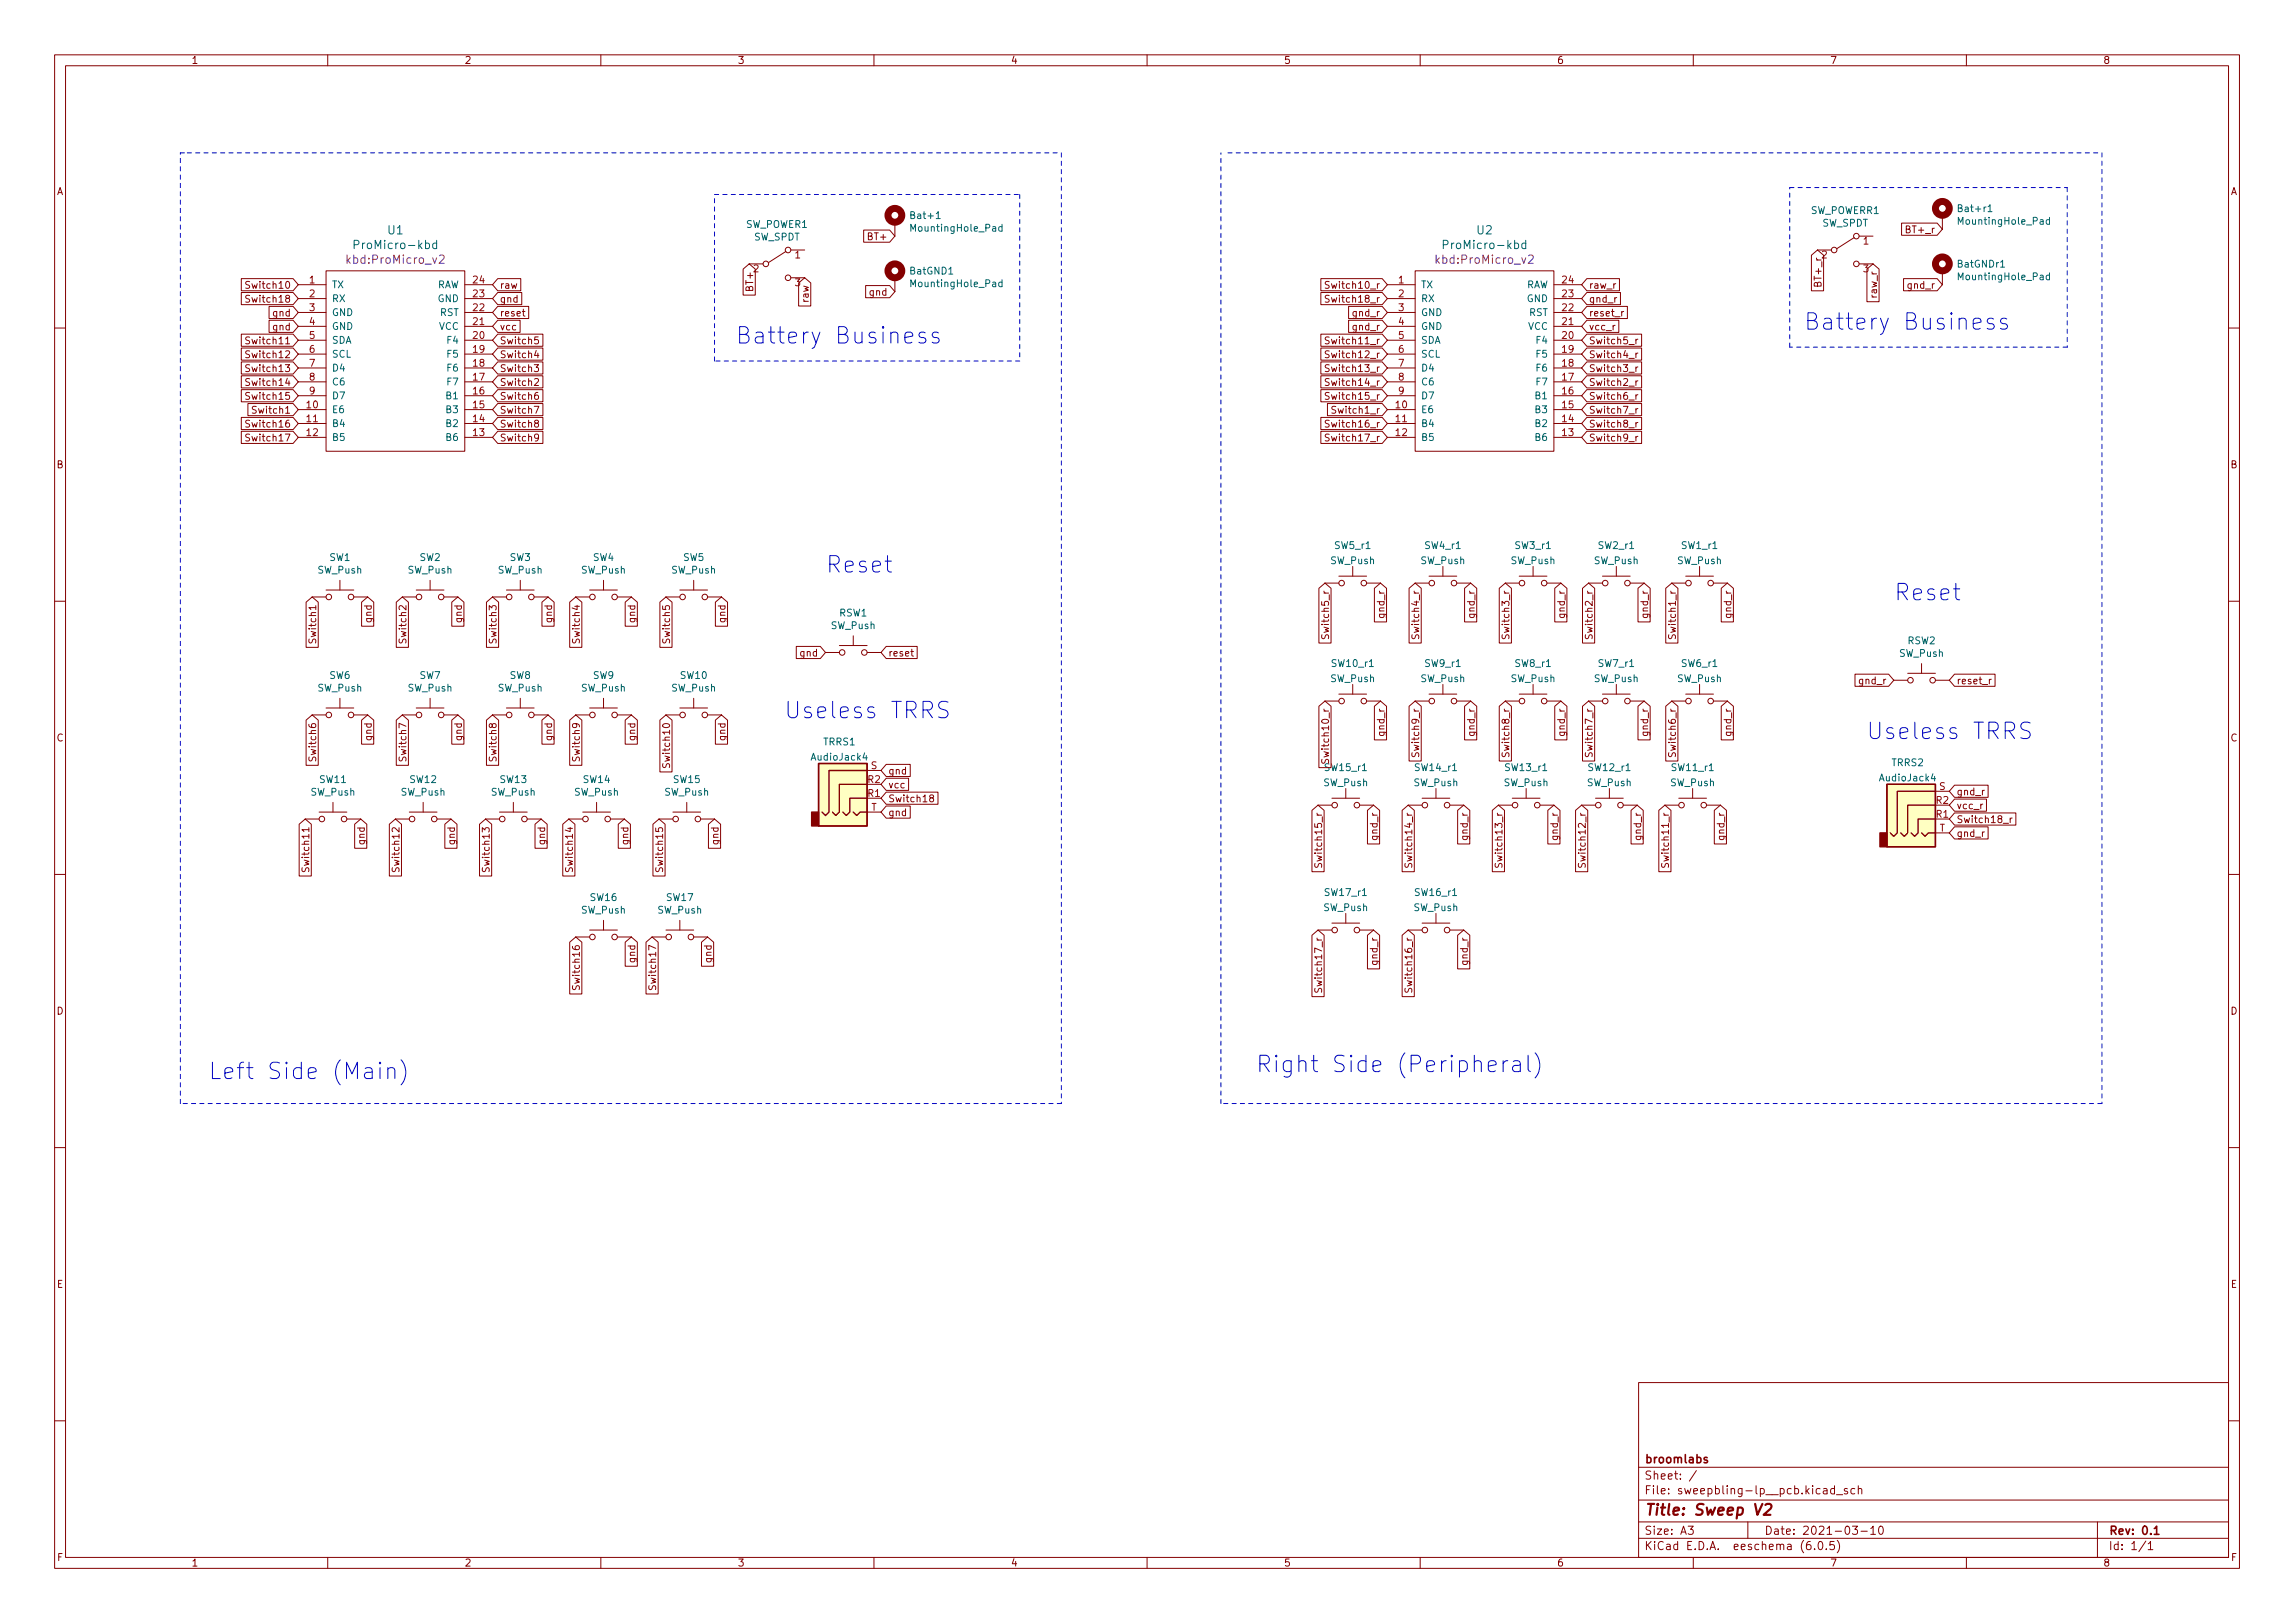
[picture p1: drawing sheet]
<svg xmlns="http://www.w3.org/2000/svg" width="420mm" height="297mm" viewBox="0 0 420 297" stroke-linecap="round" stroke-linejoin="round" font-family="sans-serif">
<defs><g id="words">
<g font-size="4.2" fill="#0000c2">
<text x="134.6" y="62.9">Battery Business</text>
<text x="330.2" y="60.4">Battery Business</text>
<text x="151.1" y="104.8">Reset</text>
<text x="346.7" y="109.9">Reset</text>
<text x="143.5" y="131.5">Useless TRRS</text>
<text x="341.6" y="135.3">Useless TRRS</text>
<text x="38.1" y="197.5">Left Side (Main)</text>
<text x="229.9" y="196.3">Right Side (Peripheral)</text>
</g>
<text font-size="2.8" fill="#840000" x="301" y="277.3">Title: Sweep V2</text>
<g font-size="2.1" fill="#006464">
<text x="65.6" y="45.6">ProMicro-kbd</text>
<text x="71" y="42.9">U1</text>
<text x="264.9" y="45.6">ProMicro-kbd</text>
<text x="270.4" y="42.9">U2</text>
</g>
<g font-size="2.1" fill="#840084">
<text x="63.8" y="48.3">kbd:ProMicro_v2</text>
<text x="263.2" y="48.3">kbd:ProMicro_v2</text>
</g>
<g font-size="2.1" fill="#840000">
<text x="301" y="267.8">broomlabs</text>
<text x="301" y="273.5">File: sweepbling-lp__pcb.kicad_sch</text>
<text x="301" y="270.8">Sheet: /</text>
<text x="301" y="280.9">Size: A3</text>
<text x="323" y="280.9">Date: 2021-03-10</text>
<text x="386" y="280.9">Rev: 0.1</text>
<text x="301" y="283.7">KiCad E.D.A. eeschema (6.0.5)</text>
<text x="386" y="283.7">Id: 1/1</text>
</g>
<g font-size="1.8" fill="#840000">
<text x="35" y="11.7">1</text>
<text x="85" y="11.7">2</text>
<text x="135" y="11.7">3</text>
<text x="185" y="11.7">4</text>
<text x="235" y="11.7">5</text>
<text x="285" y="11.7">6</text>
<text x="335" y="11.7">7</text>
<text x="385" y="11.7">8</text>
<text x="10.3" y="35.7">A</text>
<text x="408.3" y="35.7">A</text>
<text x="159.2" y="43.9">BT+</text>
<text x="349.3" y="42.7">BT+_r</text>
<text x="45.7" y="52.8">Switch10</text>
<text x="91.4" y="52.8">raw</text>
<text x="137.9" y="53" transform="rotate(-90 137.9 53)">BT+</text>
<text x="243.4" y="52.8">Switch10_r</text>
<text x="290.8" y="52.8">raw_r</text>
<text x="333.5" y="52.1" transform="rotate(-90 333.5 52.1)">BT+_r</text>
<text x="349.4" y="52.8">gnd_r</text>
<text x="45.7" y="55.4">Switch18</text>
<text x="50.1" y="57.9">gnd</text>
<text x="91.4" y="55.4">gnd</text>
<text x="91.4" y="57.9">reset</text>
<text x="148" y="55.2" transform="rotate(-90 148 55.2)">raw</text>
<text x="159.3" y="54.1">gnd</text>
<text x="243.4" y="55.4">Switch18_r</text>
<text x="247.8" y="57.9">gnd_r</text>
<text x="290.8" y="57.9">reset_r</text>
<text x="290.8" y="55.4">gnd_r</text>
<text x="343.6" y="54.3" transform="rotate(-90 343.6 54.3)">raw_r</text>
<text x="45.7" y="63">Switch11</text>
<text x="45.7" y="65.5">Switch12</text>
<text x="50.1" y="60.5">gnd</text>
<text x="91.4" y="60.5">vcc</text>
<text x="91.4" y="63">Switch5</text>
<text x="91.4" y="65.5">Switch4</text>
<text x="243.4" y="63">Switch11_r</text>
<text x="243.4" y="65.5">Switch12_r</text>
<text x="247.8" y="60.5">gnd_r</text>
<text x="290.8" y="60.5">vcc_r</text>
<text x="290.8" y="63">Switch5_r</text>
<text x="290.8" y="65.5">Switch4_r</text>
<text x="45.7" y="68.1">Switch13</text>
<text x="45.7" y="70.6">Switch14</text>
<text x="91.4" y="70.6">Switch2</text>
<text x="91.4" y="68.1">Switch3</text>
<text x="243.4" y="70.6">Switch14_r</text>
<text x="243.4" y="68.1">Switch13_r</text>
<text x="290.8" y="68.1">Switch3_r</text>
<text x="290.8" y="70.6">Switch2_r</text>
<text x="45.7" y="73.2">Switch15</text>
<text x="46.7" y="75.7">Switch1</text>
<text x="91.4" y="73.2">Switch6</text>
<text x="91.4" y="75.7">Switch7</text>
<text x="243.4" y="73.2">Switch15_r</text>
<text x="244.4" y="75.7">Switch1_r</text>
<text x="290.8" y="75.7">Switch7_r</text>
<text x="290.8" y="73.2">Switch6_r</text>
<text x="45.7" y="78.2">Switch16</text>
<text x="45.7" y="80.8">Switch17</text>
<text x="91.4" y="78.2">Switch8</text>
<text x="91.4" y="80.8">Switch9</text>
<text x="243.4" y="80.8">Switch17_r</text>
<text x="243.4" y="78.2">Switch16_r</text>
<text x="290.8" y="80.8">Switch9_r</text>
<text x="290.8" y="78.2">Switch8_r</text>
<text x="10.3" y="85.7">B</text>
<text x="408.3" y="85.7">B</text>
<text x="68" y="113.8" transform="rotate(-90 68 113.8)">gnd</text>
<text x="84.5" y="113.8" transform="rotate(-90 84.5 113.8)">gnd</text>
<text x="101.1" y="113.8" transform="rotate(-90 101.1 113.8)">gnd</text>
<text x="116.3" y="113.8" transform="rotate(-90 116.3 113.8)">gnd</text>
<text x="132.8" y="113.8" transform="rotate(-90 132.8 113.8)">gnd</text>
<text x="253.5" y="112.9" transform="rotate(-90 253.5 112.9)">gnd_r</text>
<text x="270" y="112.9" transform="rotate(-90 270 112.9)">gnd_r</text>
<text x="286.5" y="112.9" transform="rotate(-90 286.5 112.9)">gnd_r</text>
<text x="301.7" y="112.9" transform="rotate(-90 301.7 112.9)">gnd_r</text>
<text x="317" y="112.9" transform="rotate(-90 317 112.9)">gnd_r</text>
<text x="57.9" y="117.2" transform="rotate(-90 57.9 117.2)">Switch1</text>
<text x="74.4" y="117.2" transform="rotate(-90 74.4 117.2)">Switch2</text>
<text x="90.9" y="117.2" transform="rotate(-90 90.9 117.2)">Switch3</text>
<text x="106.1" y="117.2" transform="rotate(-90 106.1 117.2)">Switch4</text>
<text x="122.6" y="117.2" transform="rotate(-90 122.6 117.2)">Switch5</text>
<text x="243.3" y="116.3" transform="rotate(-90 243.3 116.3)">Switch5_r</text>
<text x="259.8" y="116.3" transform="rotate(-90 259.8 116.3)">Switch4_r</text>
<text x="276.3" y="116.3" transform="rotate(-90 276.3 116.3)">Switch3_r</text>
<text x="291.6" y="116.3" transform="rotate(-90 291.6 116.3)">Switch2_r</text>
<text x="306.8" y="116.3" transform="rotate(-90 306.8 116.3)">Switch1_r</text>
<text x="146.6" y="120.1">gnd</text>
<text x="162.6" y="120.1">reset</text>
<text x="340.5" y="125.2">gnd_r</text>
<text x="358.1" y="125.2">reset_r</text>
<text x="10.3" y="135.7">C</text>
<text x="68" y="135.4" transform="rotate(-90 68 135.4)">gnd</text>
<text x="84.5" y="135.4" transform="rotate(-90 84.5 135.4)">gnd</text>
<text x="101.1" y="135.4" transform="rotate(-90 101.1 135.4)">gnd</text>
<text x="116.3" y="135.4" transform="rotate(-90 116.3 135.4)">gnd</text>
<text x="132.8" y="135.4" transform="rotate(-90 132.8 135.4)">gnd</text>
<text x="253.5" y="134.5" transform="rotate(-90 253.5 134.5)">gnd_r</text>
<text x="259.8" y="137.9" transform="rotate(-90 259.8 137.9)">Switch9_r</text>
<text x="270" y="134.5" transform="rotate(-90 270 134.5)">gnd_r</text>
<text x="276.3" y="137.9" transform="rotate(-90 276.3 137.9)">Switch8_r</text>
<text x="286.5" y="134.5" transform="rotate(-90 286.5 134.5)">gnd_r</text>
<text x="291.6" y="137.9" transform="rotate(-90 291.6 137.9)">Switch7_r</text>
<text x="301.7" y="134.5" transform="rotate(-90 301.7 134.5)">gnd_r</text>
<text x="306.8" y="137.9" transform="rotate(-90 306.8 137.9)">Switch6_r</text>
<text x="317" y="134.5" transform="rotate(-90 317 134.5)">gnd_r</text>
<text x="408.3" y="135.7">C</text>
<text x="57.9" y="138.8" transform="rotate(-90 57.9 138.8)">Switch6</text>
<text x="74.4" y="138.8" transform="rotate(-90 74.4 138.8)">Switch7</text>
<text x="90.9" y="138.8" transform="rotate(-90 90.9 138.8)">Switch8</text>
<text x="106.1" y="138.8" transform="rotate(-90 106.1 138.8)">Switch9</text>
<text x="122.6" y="139.8" transform="rotate(-90 122.6 139.8)">Switch10</text>
<text x="162.6" y="141.7">gnd</text>
<text x="243.3" y="138.9" transform="rotate(-90 243.3 138.9)">Switch10_r</text>
<text x="162.6" y="144.3">vcc</text>
<text x="162.6" y="146.8">Switch18</text>
<text x="162.6" y="149.4">gnd</text>
<text x="358.1" y="148.1">vcc_r</text>
<text x="358.1" y="145.5">gnd_r</text>
<text x="66.8" y="154.4" transform="rotate(-90 66.8 154.4)">gnd</text>
<text x="83.3" y="154.4" transform="rotate(-90 83.3 154.4)">gnd</text>
<text x="99.8" y="154.4" transform="rotate(-90 99.8 154.4)">gnd</text>
<text x="115" y="154.4" transform="rotate(-90 115 154.4)">gnd</text>
<text x="131.5" y="154.4" transform="rotate(-90 131.5 154.4)">gnd</text>
<text x="252.2" y="153.5" transform="rotate(-90 252.2 153.5)">gnd_r</text>
<text x="268.7" y="153.5" transform="rotate(-90 268.7 153.5)">gnd_r</text>
<text x="285.2" y="153.5" transform="rotate(-90 285.2 153.5)">gnd_r</text>
<text x="300.4" y="153.5" transform="rotate(-90 300.4 153.5)">gnd_r</text>
<text x="315.7" y="153.5" transform="rotate(-90 315.7 153.5)">gnd_r</text>
<text x="358.1" y="150.6">Switch18_r</text>
<text x="358.1" y="153.2">gnd_r</text>
<text x="56.6" y="158.8" transform="rotate(-90 56.6 158.8)">Switch11</text>
<text x="73.1" y="158.8" transform="rotate(-90 73.1 158.8)">Switch12</text>
<text x="89.6" y="158.8" transform="rotate(-90 89.6 158.8)">Switch13</text>
<text x="104.9" y="158.8" transform="rotate(-90 104.9 158.8)">Switch14</text>
<text x="121.4" y="158.8" transform="rotate(-90 121.4 158.8)">Switch15</text>
<text x="242" y="158" transform="rotate(-90 242 158)">Switch15_r</text>
<text x="258.5" y="158" transform="rotate(-90 258.5 158)">Switch14_r</text>
<text x="275" y="158" transform="rotate(-90 275 158)">Switch13_r</text>
<text x="290.3" y="158" transform="rotate(-90 290.3 158)">Switch12_r</text>
<text x="305.5" y="158" transform="rotate(-90 305.5 158)">Switch11_r</text>
<text x="116.3" y="176" transform="rotate(-90 116.3 176)">gnd</text>
<text x="130.3" y="176" transform="rotate(-90 130.3 176)">gnd</text>
<text x="252.2" y="176.4" transform="rotate(-90 252.2 176.4)">gnd_r</text>
<text x="268.7" y="176.4" transform="rotate(-90 268.7 176.4)">gnd_r</text>
<text x="10.3" y="185.7">D</text>
<text x="106.1" y="180.4" transform="rotate(-90 106.1 180.4)">Switch16</text>
<text x="120.1" y="180.4" transform="rotate(-90 120.1 180.4)">Switch17</text>
<text x="242" y="180.8" transform="rotate(-90 242 180.8)">Switch17_r</text>
<text x="258.5" y="180.8" transform="rotate(-90 258.5 180.8)">Switch16_r</text>
<text x="408.3" y="185.7">D</text>
<text x="10.4" y="235.7">E</text>
<text x="408.4" y="235.7">E</text>
<text x="10.4" y="285.7">F</text>
<text x="35" y="286.7">1</text>
<text x="85" y="286.7">2</text>
<text x="135" y="286.7">3</text>
<text x="185" y="286.7">4</text>
<text x="235" y="286.7">5</text>
<text x="285" y="286.7">6</text>
<text x="335" y="286.7">7</text>
<text x="385" y="286.7">8</text>
<text x="408.4" y="285.7">F</text>
</g>
<g font-size="1.8" fill="#006464">
<text x="136.5" y="41.7">SW_POWER1</text>
<text x="167" y="40.1">Bat+1</text>
<text x="331.4" y="39.2">SW_POWERR1</text>
<text x="333.5" y="41.5">SW_SPDT</text>
<text x="358.8" y="38.8">Bat+r1</text>
<text x="358.9" y="41.1">MountingHole_Pad</text>
<text x="138" y="44">SW_SPDT</text>
<text x="167.1" y="42.4">MountingHole_Pad</text>
<text x="60.7" y="52.7">TX</text>
<text x="79.8" y="52.7">RAW</text>
<text x="166.7" y="50.2">BatGND1</text>
<text x="167.1" y="52.5">MountingHole_Pad</text>
<text x="260.1" y="52.7">TX</text>
<text x="279.2" y="52.7">RAW</text>
<text x="358.5" y="49">BatGNDr1</text>
<text x="358.9" y="51.3">MountingHole_Pad</text>
<text x="60.7" y="55.3">RX</text>
<text x="60.7" y="57.8">GND</text>
<text x="80.1" y="55.3">GND</text>
<text x="80.5" y="57.8">RST</text>
<text x="260.1" y="55.3">RX</text>
<text x="260.1" y="57.8">GND</text>
<text x="279.5" y="55.3">GND</text>
<text x="279.9" y="57.8">RST</text>
<text x="60.7" y="60.4">GND</text>
<text x="60.7" y="62.9">SDA</text>
<text x="60.7" y="65.4">SCL</text>
<text x="80.3" y="60.4">VCC</text>
<text x="82" y="65.4">F5</text>
<text x="82" y="62.9">F4</text>
<text x="260.1" y="60.4">GND</text>
<text x="260.1" y="62.9">SDA</text>
<text x="260.1" y="65.4">SCL</text>
<text x="279.7" y="60.4">VCC</text>
<text x="281.4" y="65.4">F5</text>
<text x="281.4" y="62.9">F4</text>
<text x="60.7" y="68">D4</text>
<text x="60.7" y="70.5">C6</text>
<text x="82" y="70.5">F7</text>
<text x="82" y="68">F6</text>
<text x="260.1" y="68">D4</text>
<text x="260.1" y="70.5">C6</text>
<text x="281.4" y="70.5">F7</text>
<text x="281.4" y="68">F6</text>
<text x="60.7" y="75.6">E6</text>
<text x="60.7" y="73.1">D7</text>
<text x="81.8" y="75.6">B3</text>
<text x="81.8" y="73.1">B1</text>
<text x="260.1" y="75.6">E6</text>
<text x="260.1" y="73.1">D7</text>
<text x="281.2" y="75.6">B3</text>
<text x="281.2" y="73.1">B1</text>
<text x="60.7" y="78.1">B4</text>
<text x="60.7" y="80.7">B5</text>
<text x="81.8" y="80.7">B6</text>
<text x="81.8" y="78.1">B2</text>
<text x="260.1" y="78.1">B4</text>
<text x="260.1" y="80.7">B5</text>
<text x="281.2" y="80.7">B6</text>
<text x="281.2" y="78.1">B2</text>
<text x="244.4" y="100.5">SW5_r1</text>
<text x="260.9" y="100.5">SW4_r1</text>
<text x="277.4" y="100.5">SW3_r1</text>
<text x="292.7" y="100.5">SW2_r1</text>
<text x="307.9" y="100.5">SW1_r1</text>
<text x="58.2" y="105">SW_Push</text>
<text x="60.3" y="102.7">SW1</text>
<text x="74.7" y="105">SW_Push</text>
<text x="76.8" y="102.7">SW2</text>
<text x="91.2" y="105">SW_Push</text>
<text x="93.3" y="102.7">SW3</text>
<text x="106.4" y="105">SW_Push</text>
<text x="108.6" y="102.7">SW4</text>
<text x="122.9" y="105">SW_Push</text>
<text x="125.1" y="102.7">SW5</text>
<text x="243.6" y="103.2">SW_Push</text>
<text x="260.1" y="103.2">SW_Push</text>
<text x="276.6" y="103.2">SW_Push</text>
<text x="291.8" y="103.2">SW_Push</text>
<text x="307.1" y="103.2">SW_Push</text>
<text x="153.7" y="112.8">RSW1</text>
<text x="152.1" y="115.1">SW_Push</text>
<text x="349.2" y="117.9">RSW2</text>
<text x="60.3" y="124.2">SW6</text>
<text x="76.8" y="124.2">SW7</text>
<text x="93.3" y="124.2">SW8</text>
<text x="108.6" y="124.2">SW9</text>
<text x="124.6" y="124.2">SW10</text>
<text x="243.6" y="124.8">SW_Push</text>
<text x="243.9" y="122.1">SW10_r1</text>
<text x="260.1" y="124.8">SW_Push</text>
<text x="260.9" y="122.1">SW9_r1</text>
<text x="276.6" y="124.8">SW_Push</text>
<text x="277.4" y="122.1">SW8_r1</text>
<text x="291.8" y="124.8">SW_Push</text>
<text x="292.7" y="122.1">SW7_r1</text>
<text x="307.1" y="124.8">SW_Push</text>
<text x="307.9" y="122.1">SW6_r1</text>
<text x="347.7" y="120.2">SW_Push</text>
<text x="58.2" y="126.6">SW_Push</text>
<text x="74.7" y="126.6">SW_Push</text>
<text x="91.2" y="126.6">SW_Push</text>
<text x="106.4" y="126.6">SW_Push</text>
<text x="122.9" y="126.6">SW_Push</text>
<text x="150.8" y="136.4">TRRS1</text>
<text x="58.6" y="143.3">SW11</text>
<text x="75.1" y="143.3">SW12</text>
<text x="91.6" y="143.3">SW13</text>
<text x="106.8" y="143.3">SW14</text>
<text x="123.3" y="143.3">SW15</text>
<text x="148.7" y="139.2">AudioJack4</text>
<text x="242.3" y="143.9">SW_Push</text>
<text x="242.6" y="141.1">SW15_r1</text>
<text x="258.8" y="143.9">SW_Push</text>
<text x="259.2" y="141.1">SW14_r1</text>
<text x="275.3" y="143.9">SW_Push</text>
<text x="275.7" y="141.1">SW13_r1</text>
<text x="290.6" y="143.9">SW_Push</text>
<text x="290.9" y="141.1">SW12_r1</text>
<text x="305.8" y="143.9">SW_Push</text>
<text x="306.1" y="141.1">SW11_r1</text>
<text x="344.3" y="143">AudioJack4</text>
<text x="346.4" y="140.2">TRRS2</text>
<text x="56.9" y="145.6">SW_Push</text>
<text x="73.4" y="145.6">SW_Push</text>
<text x="89.9" y="145.6">SW_Push</text>
<text x="105.1" y="145.6">SW_Push</text>
<text x="121.7" y="145.6">SW_Push</text>
<text x="106.4" y="167.2">SW_Push</text>
<text x="108.1" y="164.9">SW16</text>
<text x="120.4" y="167.2">SW_Push</text>
<text x="122.1" y="164.9">SW17</text>
<text x="242.3" y="166.7">SW_Push</text>
<text x="242.6" y="164">SW17_r1</text>
<text x="258.8" y="166.7">SW_Push</text>
<text x="259.2" y="164">SW16_r1</text>
</g>
<g font-size="1.8" fill="#a90000">
<text x="145.6" y="47.3">1</text>
<text x="333.5" y="47.3">2</text>
<text x="341.1" y="44.7">1</text>
<text x="56.7" y="51.9">1</text>
<text x="86.6" y="51.9">24</text>
<text x="137.9" y="49.8">2</text>
<text x="145.6" y="52.4">3</text>
<text x="256" y="51.9">1</text>
<text x="286" y="51.9">24</text>
<text x="341.1" y="49.8">3</text>
<text x="56.7" y="54.4">2</text>
<text x="56.7" y="56.9">3</text>
<text x="56.7" y="59.5">4</text>
<text x="86.6" y="59.5">21</text>
<text x="86.6" y="56.9">22</text>
<text x="86.6" y="54.4">23</text>
<text x="256" y="54.4">2</text>
<text x="256" y="56.9">3</text>
<text x="256" y="59.5">4</text>
<text x="286" y="59.5">21</text>
<text x="286" y="56.9">22</text>
<text x="286" y="54.4">23</text>
<text x="56.7" y="62">5</text>
<text x="56.7" y="64.6">6</text>
<text x="86.6" y="64.6">19</text>
<text x="86.6" y="62">20</text>
<text x="256" y="62">5</text>
<text x="256" y="64.6">6</text>
<text x="286" y="64.6">19</text>
<text x="286" y="62">20</text>
<text x="56.7" y="67.1">7</text>
<text x="56.7" y="69.6">8</text>
<text x="86.6" y="69.6">17</text>
<text x="86.6" y="67.1">18</text>
<text x="256" y="67.1">7</text>
<text x="256" y="69.6">8</text>
<text x="286" y="69.6">17</text>
<text x="286" y="67.1">18</text>
<text x="56.2" y="74.7">10</text>
<text x="56.2" y="77.3">11</text>
<text x="56.7" y="72.2">9</text>
<text x="86.6" y="77.3">14</text>
<text x="86.6" y="74.7">15</text>
<text x="86.6" y="72.2">16</text>
<text x="255.6" y="74.7">10</text>
<text x="255.6" y="77.3">11</text>
<text x="256" y="72.2">9</text>
<text x="286" y="77.3">14</text>
<text x="286" y="74.7">15</text>
<text x="286" y="72.2">16</text>
<text x="56.2" y="79.8">12</text>
<text x="86.6" y="79.8">13</text>
<text x="255.6" y="79.8">12</text>
<text x="286" y="79.8">13</text>
<text x="158.9" y="143.3">R2</text>
<text x="159.4" y="140.8">S</text>
<text x="158.9" y="145.8">R1</text>
<text x="159.5" y="148.4">T</text>
<text x="354.5" y="149.6">R1</text>
<text x="354.5" y="147.1">R2</text>
<text x="355" y="144.6">S</text>
<text x="355.1" y="152.2">T</text>
</g>
</g></defs>
<g fill="none" stroke="#840000" stroke-width=".18">
<path d="M10 10h400v277h-400zM12 12h396v273h-396zM60 10v2M110 10v2M160 10v2M210 10v2M260 10v2M310 10v2M360 10v2M355.6 39.4v2.5M44.2 53.5h9.5l.9 1.1-.9 1.2h-9.5zM44.2 51h9.5l.9 1.1-.9 1.1h-9.5z"/>
<path d="M45.7 54.1l-.5-.1-.2 .2v.3l.6 .3 .1 .3-.2 .2h-.5M45.7 51.6l-.5-.1-.2 .1v.4l.6 .2 .1 .3-.2 .3-.5-.1M49.3 58.6h4.4l.9 1.1-.9 1.1h-4.4zM49.3 56.1h4.4l.9 1.1-.9 1.1h-4.4zM54.6 52.1h5.1M54.6 54.6h5.1M54.6 59.7h5.1M54.6 57.2h5.1M59.7 49.6h25.4v33h-25.4zM85.1 52.1h5.1M85.1 54.6h5.1M85.1 59.7h5.1"/>
<path d="M85.1 57.2h5.1M91.1 58.6h4.1v2.2h-4.1l-.9-1.1zM91.1 53.5h4.4v2.3h-4.4l-.9-1.2zM91.1 56.1h5.7v2.2h-5.7l-.9-1.1zM91.1 51h4.2v2.2h-4.2l-.9-1.1zM95.6 57h.5M95.8 56.6v1.1l.3 .2M136 49.2l1.2-.9 1.1 .9v4.8h-2.3zM137.2 48.3h2.5M143.9 46l-3.2 2M144.8 45.8h2.5M144.8 50.8h2.5"/>
<path d="M146.2 51.8l1.1-1 1.1 1v4.2h-2.2zM158.1 42.1h4.8l.9 1.1-.9 1.1h-4.8zM158.5 52.3h4.4l.9 1.1-.9 1.1h-4.4zM163.8 40.7v2.5M163.8 50.8v2.6M241.8 53.5h11.2l1 1.1-1 1.2h-11.2zM241.8 51h11.2l1 1.1-1 1.1h-11.2zM243.3 54.1l-.4-.1-.2 .2v.3l.5 .3 .1 .3-.2 .2h-.5M243.3 51.6l-.4-.1-.2 .1v.4l.5 .2 .1 .3-.2 .3-.5-.1M246.9 56.1h6.1l1 1.1-1 1.1h-6.1zM246.9 58.6h6.1l1 1.1-1 1.1h-6.1zM254 52.1h5.1"/>
<path d="M254 54.6h5.1M254 59.7h5.1M254 57.2h5.1M259.1 49.6h25.4v33h-25.4zM284.5 52.1h5.1M284.5 54.6h5.1M284.5 59.7h5.1M284.5 57.2h5.1M290.5 58.6h5.9v2.2h-5.9l-.9-1.1zM290.5 51h6v2.2h-6l-.9-1.1zM290.5 56.1h7.4v2.2h-7.4l-.9-1.1zM290.5 53.5h6.2v2.3h-6.2l-.9-1.2z"/>
<path d="M295.7 59.5l-.4 .3M296 54.5l-.4 .2M297.3 57l-.4 .2M331.6 46.7l1.1-.9 1.2 .9v6.5h-2.3zM332.7 45.8h2.6M339.5 43.5l-3.2 2M340.4 48.3h2.5M340.4 43.2h2.5M341.8 49.2l1.1-.9 1.1 .9v6h-2.2zM348.1 40.8h6.5l1 1.1-1 1.2h-6.5zM348.5 51h6.1l1 1.1-1 1.1h-6.1zM355.6 49.6v2.5"/>
<path d="M10 60h2M44.2 61.2h9.5l.9 1.1-.9 1.1h-9.5zM44.2 63.7h9.5l.9 1.1-.9 1.1h-9.5zM44.2 66.2h9.5l.9 1.1-.9 1.2h-9.5zM44.2 68.8h9.5l.9 1.1-.9 1.1h-9.5zM44.2 71.3h9.5l.9 1.1-.9 1.1h-9.5zM44.2 76.4h9.5l.9 1.1-.9 1.1h-9.5zM44.2 78.9h9.5l.9 1.1-.9 1.2h-9.5zM45.4 73.9h8.3l.9 1.1-.9 1.1h-8.3zM45.7 61.7h-.5l-.2 .1v.3l.6 .3 .1 .3-.2 .2h-.5M45.7 64.3l-.5-.1-.2 .1v.4l.6 .2 .1 .3-.2 .3-.5-.1M45.7 66.8l-.5-.1-.2 .2v.3l.6 .3 .1 .3-.2 .2h-.5"/>
<path d="M45.7 69.3h-.5l-.2 .1v.4l.6 .2 .1 .3-.2 .3-.5-.1M45.7 71.9l-.5-.1-.2 .1v.4l.6 .2 .1 .4-.2 .2-.5-.1M45.7 77l-.5-.1-.2 .1v.4l.6 .2 .1 .3-.2 .3-.5-.1M45.7 79.5l-.5-.1-.2 .2v.3l.6 .3 .1 .3-.2 .2h-.5M54.6 75h5.1M54.6 77.5h5.1M54.6 72.4h5.1M54.6 69.9h5.1M54.6 67.3h5.1M54.6 64.8h5.1M54.6 62.3h5.1M85.1 75h5.1"/>
<path d="M85.1 77.5h5.1M85.1 72.4h5.1M85.1 69.9h5.1M85.1 67.3h5.1M85.1 64.8h5.1M85.1 62.3h5.1M91.1 61.2h8.3v2.2h-8.3l-.9-1.1zM91.1 76.4h8.3v2.2h-8.3l-.9-1.1zM91.1 78.9h8.3v2.3h-8.3l-.9-1.2zM91.1 63.7h8.3v2.2h-8.3l-.9-1.1zM91.1 71.3h8.3v2.2h-8.3l-.9-1.1zM91.1 68.8h8.3v2.2h-8.3l-.9-1.1z"/>
<path d="M91.1 66.2h8.3v2.3h-8.3l-.9-1.2zM91.1 73.9h8.3v2.2h-8.3l-.9-1.1zM97.8 66.7h.8l-.4 .5 .3 .1v.6l-.1 .1-.6-.1M97.8 74.4h.9l-.6 1.2M97.9 69.4l.5-.1 .2 .3-.8 1h.8M98.1 77.4l-.2-.2v-.2l.2-.1 .4 .1v.3l-.5 .2-.1 .2v.2l.2 .3h.3l.2-.3-.1-.3-.1-.2M98.2 64.1l-.3 .9h.8M98.5 71.8l-.4 .1a.86 .86 0 0 0 0 1.2l.4-.1 .1-.5-.2-.2h-.3l-.2 .2M98.5 64.6v.9M98.5 61.7h-.6v.6l.1-.2 .5 .1 .1 .2-.1 .4-.1 .1-.5-.1M98.6 80l-.2 .2h-.3l-.2-.2v-.3l.2-.3 .4 .1 .1 .2a.84 .84 0 0 1-.4 1h-.2M241.8 61.2h11.2l1 1.1-1 1.1h-11.2z"/>
<path d="M241.8 71.3h11.2l1 1.1-1 1.1h-11.2zM241.8 68.8h11.2l1 1.1-1 1.1h-11.2zM241.8 66.2h11.2l1 1.1-1 1.2h-11.2zM241.8 78.9h11.2l1 1.1-1 1.2h-11.2zM241.8 76.4h11.2l1 1.1-1 1.1h-11.2zM241.8 63.7h11.2l1 1.1-1 1.1h-11.2zM243 73.9h10l1 1.1-1 1.1h-10zM243.3 61.7h-.4l-.2 .1v.3l.5 .3 .1 .3-.2 .2h-.5M243.3 71.9l-.4-.1-.2 .1v.4l.5 .2 .1 .4-.2 .2-.5-.1M243.3 69.3h-.4l-.2 .1v.4l.5 .2 .1 .3-.2 .3-.5-.1M243.3 66.8l-.4-.1-.2 .2v.3l.5 .3 .1 .3-.2 .2h-.5M243.3 79.5l-.4-.1-.2 .2v.3l.5 .3 .1 .3-.2 .2h-.5"/>
<path d="M243.3 77l-.4-.1-.2 .1v.4l.5 .2 .1 .3-.2 .3-.5-.1M243.3 64.3l-.4-.1-.2 .1v.4l.5 .2 .1 .3-.2 .3-.5-.1M244.5 74.4h-.4l-.3 .2 .1 .3 .6 .2v.4l-.2 .1h-.5M254 75h5.1M254 77.5h5.1M254 72.4h5.1M254 69.9h5.1M254 67.3h5.1M254 64.8h5.1M254 62.3h5.1M284.5 75h5.1M284.5 77.5h5.1"/>
<path d="M284.5 72.4h5.1M284.5 69.9h5.1M284.5 67.3h5.1M284.5 64.8h5.1M284.5 62.3h5.1M290.5 78.9h10v2.3h-10l-.9-1.2zM290.5 61.2h10v2.2h-10l-.9-1.1zM290.5 73.9h10v2.2h-10l-.9-1.1zM290.5 63.7h10v2.2h-10l-.9-1.1zM290.5 66.2h10v2.3h-10l-.9-1.2zM290.5 71.3h10v2.2h-10l-.9-1.1zM290.5 68.8h10v2.2h-10l-.9-1.1z"/>
<path d="M290.5 76.4h10v2.2h-10l-.9-1.1zM299.5 62.1v.8M299.5 64.6v.9M299.5 67.2v.8M299.5 69.7v.9M299.5 72.2v.9M299.5 74.8v.8M299.5 77.3v.9M299.5 79.9v.8M299.9 79.9l-.4 .2M299.9 62.1l-.4 .2M299.9 74.8l-.4 .2"/>
<path d="M299.9 64.6l-.4 .3M299.9 67.2l-.4 .2M299.9 72.2l-.4 .3M299.9 69.7l-.4 .2M299.9 77.3l-.4 .3M408 60h2M54.6 80h5.1M85.1 80h5.1M254 80h5.1M284.5 80h5.1M10 110h2M56 110.2l1.1-.9 1.2 .9v8.3h-2.3z"/>
<path d="M57.1 109.3h2.6M59.7 108h5.1M62.2 106.2v1.8M64.8 109.3h2.5M66.2 110.2l1.1-.9 1.1 .9v4.4h-2.2zM72.5 110.2l1.2-.9 1.1 .9v8.3h-2.3zM73.7 109.3h2.5M76.2 108h5.1M78.7 106.2v1.8M81.3 109.3h2.5M82.7 110.2l1.1-.9 1.1 .9v4.4h-2.2zM89.1 110.2l1.1-.9 1.1 .9v8.3h-2.2z"/>
<path d="M90.2 109.3h2.5M92.7 108h5.1M95.2 106.2v1.8M97.8 109.3h2.5M99.2 110.2l1.1-.9 1.1 .9v4.4h-2.2zM104.3 110.2l1.1-.9 1.1 .9v8.3h-2.2zM105.4 109.3h2.5M107.9 108h5.1M110.5 106.2v1.8M113 109.3h2.6M114.5 110.2l1.1-.9 1.1 .9v4.4h-2.2zM120.8 110.2l1.1-.9 1.1 .9v8.3h-2.2z"/>
<path d="M121.9 109.3h2.6M124.5 108h5M127 106.2v1.8M129.5 109.3h2.6M131 110.2l1.1-.9 1.1 .9v4.4h-2.2zM145.8 118.3h4.4l.9 1.1-.9 1.1h-4.4zM151.1 119.4h2.6M153.7 118.1h5M156.2 116.4v1.7M158.7 119.4h2.6M162.2 118.3h5.7v2.2h-5.7l-.9-1.1zM166.7 119.2h.5"/>
<path d="M166.9 118.8v1.1l.3 .2M241.5 107.7l1.1-1 1.1 1v10h-2.2zM242 116.2v.5l.2 .2 .3-.1 .3-.6h.3l.1 .2v.5M242.6 106.7h2.5M245.1 105.4h5.1M247.6 103.7v1.7M250.2 106.7h2.5M251.6 107.7l1.1-1 1.1 1v6.1h-2.2zM258 107.7l1.1-1 1.1 1v10h-2.2zM258.5 116.2v.5l.2 .2 .3-.1 .3-.6h.3l.1 .2v.5M259.1 106.7h2.5M261.6 105.4h5.1"/>
<path d="M264.2 103.7v1.7M266.7 106.7h2.5M268.1 107.7l1.1-1 1.2 1v6.1h-2.3zM274.5 107.7l1.1-1 1.1 1v10h-2.2zM275 116.2v.5l.2 .2 .3-.1 .3-.6h.3l.2 .2-.1 .5M275.6 106.7h2.5M278.1 105.4h5.1M280.7 103.7v1.7M283.2 106.7h2.5M284.6 107.7l1.1-1 1.2 1v6.1h-2.3zM289.7 107.7l1.1-1 1.1 1v10h-2.2zM290.3 116.2l-.1 .5 .3 .2 .3-.1 .2-.6h.4l.1 .2-.1 .5"/>
<path d="M290.8 106.7h2.6M293.4 105.4h5M295.9 103.7v1.7M298.4 106.7h2.6M299.9 107.7l1.1-1 1.1 1v6.1h-2.2zM305 107.7l1.1-1 1.1 1v10h-2.2zM305.5 116.2v.5l.2 .2 .3-.1 .3-.6h.3l.1 .2v.5M306.1 106.7h2.5M308.6 105.4h5.1M311.1 103.7v1.7M313.7 106.7h2.5M315.1 107.7l1.1-1 1.1 1v6.1h-2.2z"/>
<path d="M408 110h2M56 131.8l1.1-1 1.2 1v8.3h-2.3zM57.1 130.8h2.6M59.7 129.6h5.1M62.2 127.8v1.8M64.8 130.8h2.5M66.2 131.8l1.1-1 1.1 1v4.4h-2.2zM72.5 131.8l1.2-1 1.1 1v8.3h-2.3zM73.7 130.8h2.5M76.2 129.6h5.1M78.7 127.8v1.8M81.3 130.8h2.5"/>
<path d="M82.7 131.8l1.1-1 1.1 1v4.4h-2.2zM89.1 131.8l1.1-1 1.1 1v8.3h-2.2zM90.2 130.8h2.5M92.7 129.6h5.1M95.2 127.8v1.8M97.8 130.8h2.5M99.2 131.8l1.1-1 1.1 1v4.4h-2.2zM104.3 131.8l1.1-1 1.1 1v8.3h-2.2zM105.4 130.8h2.5M107.9 129.6h5.1M110.5 127.8v1.8M113 130.8h2.6"/>
<path d="M114.5 131.8l1.1-1 1.1 1v4.4h-2.2zM120.8 131.8l1.1-1 1.1 1v9.5h-2.2zM121.4 139.8l-.1 .4 .1 .2h.4l.2-.5 .3-.1 .3 .2-.1 .5M121.9 130.8h2.6M124.5 129.6h5M127 127.8v1.8M129.5 130.8h2.6M131 131.8l1.1-1 1.1 1v4.4h-2.2zM162.2 139.9h4.4v2.2h-4.4l-.9-1.1zM241.5 129.3l1.1-1 1.1 1v11.2h-2.2zM242 139v.4l.2 .3 .3-.1 .3-.6h.3l.1 .2v.5M242.6 128.3h2.5"/>
<path d="M245.1 127h5.1M247.6 125.3v1.7M250.2 128.3h2.5M251.6 129.3l1.1-1 1.1 1v6.1h-2.2zM258 129.3l1.1-1 1.1 1v10h-2.2zM258.5 137.8v.4l.1 .2h.4l.2-.5 .3-.1 .2 .2v.5M259.1 128.3h2.5M261.6 127h5.1M264.2 125.3v1.7M266.7 128.3h2.5M268.1 129.3l1.1-1 1.2 1v6.1h-2.3zM274.5 129.3l1.1-1 1.1 1v10h-2.2z"/>
<path d="M275 137.8v.4l.1 .2h.4l.2-.5 .3-.1 .3 .2-.1 .5M275.6 128.3h2.5M278.1 127h5.1M280.7 125.3v1.7M283.2 128.3h2.5M284.6 129.3l1.1-1 1.2 1v6.1h-2.3zM289.7 129.3l1.1-1 1.1 1v10h-2.2zM290.3 137.8l-.1 .4 .1 .2h.4l.3-.5 .3-.1 .2 .2-.1 .5M290.8 128.3h2.6M293.4 127h5M295.9 125.3v1.7M298.4 128.3h2.6"/>
<path d="M299.9 129.3l1.1-1 1.1 1v6.1h-2.2zM305 129.3l1.1-1 1.1 1v10h-2.2zM305.5 137.8v.4l.1 .2h.3l.3-.5 .3-.1 .2 .2v.5M306.1 128.3h2.5M308.6 127h5.1M311.1 125.3v1.7M313.7 128.3h2.5M315.1 129.3l1.1-1 1.1 1v6.1h-2.2zM339.6 123.4h6.2l.9 1.1-.9 1.1h-6.2zM346.7 124.5h2.5M349.2 123.2h5.1M351.8 121.4v1.8"/>
<path d="M354.3 124.5h2.6M357.8 123.4h7.4v2.2h-7.4l-.9-1.1zM364.6 124.3l-.4 .3M54.8 150.8l1.1-.9 1.1 .9v9.5h-2.2zM55.3 158.8v.5l.1 .2h.4l.2-.6 .3-.1 .2 .2v.5M55.9 149.9h2.5M58.4 148.6h5.1M61 146.8v1.8M63.5 149.9h2.5M64.9 150.8l1.1-.9 1.2 .9v4.4h-2.3zM71.3 150.8l1.1-.9 1.1 .9v9.5h-2.2zM71.8 158.8v.5l.1 .2h.4l.2-.6 .3-.1 .3 .2-.1 .5"/>
<path d="M72.4 149.9h2.5M74.9 148.6h5.1M77.5 146.8v1.8M80 149.9h2.5M81.4 150.8l1.1-.9 1.2 .9v4.4h-2.3zM87.8 150.8l1.1-.9 1.1 .9v9.5h-2.2zM88.4 158.8l-.1 .5 .1 .2h.4l.2-.6 .3-.1 .3 .2-.1 .5M88.9 149.9h2.5M91.4 148.6h5.1M94 146.8v1.8M96.5 149.9h2.6M97.9 150.8l1.2-.9 1.1 .9v4.4h-2.3z"/>
<path d="M103 150.8l1.1-.9 1.2 .9v9.5h-2.3zM103.6 158.8l-.1 .5 .2 .2h.3l.3-.6 .3-.1 .2 .2-.1 .5M104.1 149.9h2.6M106.7 148.6h5.1M109.2 146.8v1.8M111.8 149.9h2.5M113.2 150.8l1.1-.9 1.1 .9v4.4h-2.2zM119.5 150.8l1.1-.9 1.2 .9v9.5h-2.3zM120.1 158.8l-.1 .5 .2 .2h.3l.3-.6 .3-.1 .2 .2v.5M120.6 149.9h2.6M123.2 148.6h5.1M125.7 146.8v1.8"/>
<path d="M128.3 149.9h2.5M129.7 150.8l1.1-.9 1.1 .9v4.4h-2.2zM158.7 148.6h2.6M158.7 141h2.6M162.2 142.4h4.1v2.3h-4.1l-.9-1.2zM162.2 145h9.5v2.2h-9.5l-.9-1.1zM162.2 147.5h4.4v2.2h-4.4l-.9-1.1zM170.4 146l-.2-.2 .1-.2 .1-.1h.4l.1 .4-.6 .2-.1 .2 .1 .3 .1 .2h.3l.2-.3v-.4l-.2-.1M240.2 148.3l1.1-.9 1.1 .9v11.2h-2.2zM240.8 158l-.1 .5 .2 .2 .3-.1 .3-.5h.3l.2 .2-.1 .4M241.3 147.4h2.5M243.8 146.1h5.1"/>
<path d="M246.4 144.3v1.8M248.9 147.4h2.6M250.3 148.3l1.2-.9 1.1 .9v6.2h-2.3zM256.7 148.3l1.1-.9 1.1 .9v11.2h-2.2zM257.3 158l-.1 .5 .2 .2 .3-.1 .3-.5h.4l.1 .2-.1 .4M257.8 147.4h2.5M260.3 146.1h5.1M262.9 144.3v1.8M265.4 147.4h2.6M266.9 148.3l1.1-.9 1.1 .9v6.2h-2.2zM273.2 148.3l1.1-.9 1.1 .9v11.2h-2.2zM273.8 158l-.1 .5 .3 .2 .3-.1 .2-.5h.4l.1 .2-.1 .4"/>
<path d="M274.3 147.4h2.6M276.9 146.1h5M279.4 144.3v1.8M281.9 147.4h2.6M283.4 148.3l1.1-.9 1.1 .9v6.2h-2.2zM288.4 148.3l1.2-.9 1.1 .9v11.2h-2.3zM289 158v.5l.2 .2 .3-.1 .2-.5h.4l.1 .2v.4M289.6 147.4h2.5M292.1 146.1h5.1M294.6 144.3v1.8M297.2 147.4h2.5M298.6 148.3l1.1-.9 1.1 .9v6.2h-2.2z"/>
<path d="M303.7 148.3l1.1-.9 1.1 .9v11.2h-2.2zM304.3 158l-.1 .5 .2 .2 .3-.1 .3-.5h.3l.2 .2-.1 .4M304.8 147.4h2.5M307.3 146.1h5.1M309.9 144.3v1.8M312.4 147.4h2.6M313.8 148.3l1.2-.9 1.1 .9v6.2h-2.3zM354.3 144.8h2.6M354.3 152.4h2.6M357.8 148.8h11.3v2.2h-11.3l-.9-1.1zM357.8 151.3h6.2v2.2h-6.2l-.9-1.1zM357.8 146.2h5.9v2.3h-5.9l-.9-1.1z"/>
<path d="M357.8 143.7h6.2v2.2h-6.2l-.9-1.1zM363 147.2l-.4 .2M363.3 152.3l-.4 .2M363.3 144.6l-.4 .3M366.7 150.7h1M368 149.7v.9M368.4 149.7l-.4 .3M10 160h2M104.3 172.4l1.1-.9 1.1 .9v9.5h-2.2zM105.4 171.5h2.5M107.9 170.2h5.1M110.5 168.4v1.8"/>
<path d="M113 171.5h2.6M114.5 172.4l1.1-.9 1.1 .9v4.4h-2.2zM118.3 172.4l1.1-.9 1.1 .9v9.5h-2.2zM119.4 171.5h2.5M121.9 170.2h5.1M124.5 168.4v1.8M127 171.5h2.5M128.4 172.4l1.1-.9 1.2 .9v4.4h-2.3zM240.2 171.2l1.1-1 1.1 1v11.2h-2.2zM241.3 170.2h2.5M243.8 168.9h5.1M246.4 167.2v1.7"/>
<path d="M248.9 170.2h2.6M250.3 171.2l1.2-1 1.1 1v6.1h-2.3zM256.7 171.2l1.1-1 1.1 1v11.2h-2.2zM257.8 170.2h2.5M260.3 168.9h5.1M262.9 167.2v1.7M265.4 170.2h2.6M266.9 171.2l1.1-1 1.1 1v6.1h-2.2zM408 160h2M104.9 180.4l-.1 .5 .1 .2h.4l.2-.6 .3-.1 .3 .2-.1 .5M118.8 180.4v.5l.1 .2h.4l.2-.6 .3-.1 .2 .2v.5M240.8 180.9l-.1 .5 .2 .2 .3-.1 .3-.6h.3l.2 .2-.1 .5"/>
<path d="M257.3 180.9l-.1 .5 .2 .2 .3-.1 .3-.6h.4l.1 .2-.1 .5M10 210h2M408 210h2M300 253h108v32h-108zM10 260h2M300 278.5h108M300 274.5h108M300 268.5h108M309.1 279.3h.9l-.5 .6 .4 .1v.7l-.2 .1h-.4l-.2-.1M310.6 269.1l-1.3 2M320 278.5v3M333.8 272.5h.6l.1 .9"/>
<path d="M334.5 272.8h-.5a.29 .29 0 0 0-.2 .3 .29 .29 0 0 0 .2 .3l.5-.1M335.9 272.5l-.5-.1-.3 .3v.4l.2 .2h.6M335.9 271.9v1.5M336.2 273.6h1.2M338.2 272.5l-.3-.1-.3 .2 .1 .2 .5 .2v.3h-.6M339.1 279.3h1l-.5 .6 .4 .1v.7l-.2 .1h-.4l-.3-.1M339.6 272.5l-.5-.1-.2 .3v.4l.1 .2h.6M340.2 272.6l.2-.2 .4 .1 .1 .9M340.2 271.9v1.5M342.5 279.7l.4-.4v1.5M344.1 279.4l.2-.1a.8 .8 0 0 1 .5 .8 .8 .8 0 0 1-.5 .7 .99 .99 0 0 1-.2-1.4zM384 278.5v6.5"/>
<path d="M408 260h2M60 285v2M110 285v2M160 285v2M210 285v2M260 285v2M300 281.5h108M310 285v2M331.4 282.1a.59 .59 0 0 0-.7 .7v.5l.2 .2 .4 .1 .2-.1 .1-.5-.2-.2-.4-.1-.3 .3M332.2 283.5v.1M333.1 282.2l.1-.1a.8 .8 0 0 1 .5 .8 .8 .8 0 0 1-.5 .7 1 1 0 0 1-.1-1.4zM334.4 283.5v.1"/>
<path d="M335.8 282.1h-.7l-.1 .7 .2-.1 .5 .1 .2 .2-.1 .5-.2 .1-.6-.1M336.4 281.9a1.73 1.73 0 0 1 0 2.3M340.7 280.2h1.2M342.5 280.8h.9M360 285v2M392.9 282l-1.3 2M393.3 282.5l.4-.4v1.5M393.3 283.6h.8"/>
<circle cx="140.2" cy="48.3" r=".51"/>
<circle cx="144.3" cy="50.8" r=".51"/>
<circle cx="144.3" cy="45.8" r=".51"/>
<circle cx="335.8" cy="45.8" r=".51"/>
<circle cx="339.9" cy="43.2" r=".51"/>
<circle cx="339.9" cy="48.3" r=".51"/>
<circle cx="60.2" cy="109.3" r=".51"/>
<circle cx="64.3" cy="109.3" r=".51"/>
<circle cx="76.7" cy="109.3" r=".51"/>
<circle cx="80.8" cy="109.3" r=".51"/>
<circle cx="93.2" cy="109.3" r=".51"/>
<circle cx="97.3" cy="109.3" r=".51"/>
<circle cx="108.5" cy="109.3" r=".51"/>
<circle cx="112.5" cy="109.3" r=".51"/>
<circle cx="125" cy="109.3" r=".51"/>
<circle cx="129" cy="109.3" r=".51"/>
<circle cx="154.2" cy="119.4" r=".51"/>
<circle cx="158.2" cy="119.4" r=".51"/>
<circle cx="245.6" cy="106.7" r=".51"/>
<circle cx="249.7" cy="106.7" r=".51"/>
<circle cx="262.1" cy="106.7" r=".51"/>
<circle cx="266.2" cy="106.7" r=".51"/>
<circle cx="278.6" cy="106.7" r=".51"/>
<circle cx="282.7" cy="106.7" r=".51"/>
<circle cx="293.9" cy="106.7" r=".51"/>
<circle cx="297.9" cy="106.7" r=".51"/>
<circle cx="309.1" cy="106.7" r=".51"/>
<circle cx="313.2" cy="106.7" r=".51"/>
<circle cx="60.2" cy="130.8" r=".51"/>
<circle cx="64.3" cy="130.8" r=".51"/>
<circle cx="76.7" cy="130.8" r=".51"/>
<circle cx="80.8" cy="130.8" r=".51"/>
<circle cx="93.2" cy="130.8" r=".51"/>
<circle cx="97.3" cy="130.8" r=".51"/>
<circle cx="108.5" cy="130.8" r=".51"/>
<circle cx="112.5" cy="130.8" r=".51"/>
<circle cx="125" cy="130.8" r=".51"/>
<circle cx="129" cy="130.8" r=".51"/>
<circle cx="245.6" cy="128.3" r=".51"/>
<circle cx="249.7" cy="128.3" r=".51"/>
<circle cx="262.1" cy="128.3" r=".51"/>
<circle cx="266.2" cy="128.3" r=".51"/>
<circle cx="278.6" cy="128.3" r=".51"/>
<circle cx="282.7" cy="128.3" r=".51"/>
<circle cx="293.9" cy="128.3" r=".51"/>
<circle cx="297.9" cy="128.3" r=".51"/>
<circle cx="309.1" cy="128.3" r=".51"/>
<circle cx="313.2" cy="128.3" r=".51"/>
<circle cx="349.8" cy="124.5" r=".51"/>
<circle cx="353.8" cy="124.5" r=".51"/>
<circle cx="58.9" cy="149.9" r=".51"/>
<circle cx="63" cy="149.9" r=".51"/>
<circle cx="75.4" cy="149.9" r=".51"/>
<circle cx="79.5" cy="149.9" r=".51"/>
<circle cx="91.9" cy="149.9" r=".51"/>
<circle cx="96" cy="149.9" r=".51"/>
<circle cx="107.2" cy="149.9" r=".51"/>
<circle cx="111.3" cy="149.9" r=".51"/>
<circle cx="123.7" cy="149.9" r=".51"/>
<circle cx="127.8" cy="149.9" r=".51"/>
<circle cx="244.3" cy="147.4" r=".51"/>
<circle cx="248.4" cy="147.4" r=".51"/>
<circle cx="260.9" cy="147.4" r=".51"/>
<circle cx="264.9" cy="147.4" r=".51"/>
<circle cx="277.4" cy="147.4" r=".51"/>
<circle cx="281.4" cy="147.4" r=".51"/>
<circle cx="292.6" cy="147.4" r=".51"/>
<circle cx="296.7" cy="147.4" r=".51"/>
<circle cx="307.8" cy="147.4" r=".51"/>
<circle cx="311.9" cy="147.4" r=".51"/>
<circle cx="108.5" cy="171.5" r=".51"/>
<circle cx="112.5" cy="171.5" r=".51"/>
<circle cx="122.4" cy="171.5" r=".51"/>
<circle cx="126.5" cy="171.5" r=".51"/>
<circle cx="244.3" cy="170.2" r=".51"/>
<circle cx="248.4" cy="170.2" r=".51"/>
<circle cx="260.9" cy="170.2" r=".51"/>
<circle cx="264.9" cy="170.2" r=".51"/>
</g>
<path d="M312.5 266.8l-.3-.1-.2 .2v.2l.5 .2v.3h-.5M394.4 279.7l.4-.4v1.5M394.4 280.8h.9" fill="none" stroke="#840000" stroke-width=".3"/>
<path d="M321.3 275.2l.4 2 1-2M323.2 275.4l.3-.2h.5a.45 .45 0 0 1 .3 .6l-.1 .3-1.3 1.1h1.2" fill="none" stroke="#840000" stroke-width=".4"/>
<g fill="none" stroke="#840000" stroke-width="1.3">
<circle cx="163.8" cy="39.4" r="1.27"/>
<circle cx="355.6" cy="38.1" r="1.27"/>
<circle cx="163.8" cy="49.6" r="1.27"/>
<circle cx="355.6" cy="48.3" r="1.27"/>
</g>
<g fill="none" stroke="#006464" stroke-width=".18">
<path d="M364 38.7h.7M375.2 39.8v1.2M64.8 44.8l.8-.1 .1-.2-.1-.4-.2-.1h-.6v1.5M79.9 44.6l-.4-.1-.3 .3v.4l.2 .2h.5M79.9 44v1.5M171.4 40h.7M183.4 41.5h-.3l-.3 .2 .2 .6h.4M183.4 51.7l-.3-.1-.3 .3 .2 .5h.4M183.4 41v1.3M183.4 51.2v1.3M264.2 44.8l.8-.1 .1-.2-.1-.4-.2-.1h-.6v1.5M279.3 44.6l-.4-.1-.3 .3v.4l.1 .2h.6"/>
<path d="M279.3 44v1.5M366.3 48.9h.7M375.2 40.3l-.3-.1-.3 .2 .1 .6h.5M375.2 50.4h-.3l-.3 .2 .1 .5h.5M375.2 49.9v1.3M158.3 137.8l-.3 .9h.8M158.6 138.3v.8M353.9 141.6l-.3 .9h.8M354.2 142.1v.8"/>
</g>
<g fill="#ffffc2" stroke="#ffffc2" stroke-width=".18">
<path d="M345.4 143.5h8.9v11.5h-8.9z"/>
<path d="M149.9 139.7h8.8v11.5h-8.8z"/>
</g>
<path d="M149.9 139.7h8.8v11.5h-8.8zM156.2 148.6l.6 .7 .7-.7h1.2M158.7 141h-6.9v7.6l-.7 .7-.6-.7M158.7 146.1h-3.1v2.5l-.7 .7-.6-.7M158.7 143.5h-5v5.1l-.7 .7-.6-.7M345.4 143.5h8.9v11.5h-8.9zM351.8 152.4l.6 .7 .7-.7h1.2M354.3 144.8h-7v7.6l-.6 .7-.6-.7M354.3 149.9h-3.1v2.5l-.7 .7-.6-.7M354.3 147.4h-5.1v5l-.6 .7-.6-.7" fill="none" stroke="#840000" stroke-width=".25"/>
<g fill="#840000" stroke="#840000" stroke-width=".25">
<path d="M344.2 152.4h1.2v2.6h-1.2z"/>
<path d="M148.6 148.6h1.3v2.6h-1.3z"/>
</g>
<path d="M80.4 46.8l.6-.1 .2 .1 .1 .3-.9 1.1h.9M279.8 46.8l.6-.1 .2 .1 .1 .3-.9 1.1h.9" fill="none" stroke="#840084" stroke-width=".18"/>
<g fill="none" stroke="#0000c2" stroke-width=".18">
<path d="M365 58.4l-.8-.2-.2 .2-.2 .3 .2 .4 1 .3 .1 .3-.1 .4-.3 .1h-.6l-.3-.1M367.4 58.4l-.7-.2-.3 .2-.2 .3 .2 .4 1 .3 .1 .3-.1 .4-.3 .1h-.6l-.3-.1M169.4 60.9l-.7-.1-.3 .1-.2 .3 .2 .4 1 .3 .1 .3-.1 .4-.3 .2h-.6l-.3-.2M171.8 60.9l-.7-.1-.3 .1-.1 .3 .1 .4 1 .3 .1 .3-.1 .4-.3 .2h-.6l-.2-.2M173.6 128.5l-1.2-.1a.73 .73 0 0 0-.6 .7 .73 .73 0 0 0 .6 .7 1.1 1.1 0 0 1 1.2 .7 .77 .77 0 0 1-.6 .9l-1.2-.2M371.7 132.3l-1.2-.1a.73 .73 0 0 0-.5 .7 .73 .73 0 0 0 .5 .7 1.09 1.09 0 0 1 1.2 .7 .76 .76 0 0 1-.6 .9l-1.1-.2M69.6 194.4l-.2 .1 .2 .2 .1-.2-.1-.1v.3M69.6 195.4v2M71 195.7a.74 .74 0 0 1 1.3 .1v1.6M71 195.4v2M73.4 194a3.4 3.4 0 0 1 0 4.5M272.5 195.1l1.4-.3-.1-.5-.3-.2h-.6l-.3 .2-.1 .3v1.1l.1 .3 .3 .1h.6l.3-.1"/>
<path d="M275.2 194.1v2M276 194.1a.77 .77 0 0 0-.8 .6M277 194.3l.3-.2h.6l.3 .2 .1 .3v1.5M278.3 194.8l-.3 .2h-.7a.59 .59 0 0 0-.4 .6 .59 .59 0 0 0 .4 .5h.7l.3-.1M279.8 193.1v2.6l.1 .3 .3 .1M281 192.7a3.4 3.4 0 0 1 0 4.6"/>
</g>
<g fill="none" stroke="#0000c2" stroke-width=".18" stroke-dasharray=".8 .8">
<path d="M33 28h1.3M34.3 28h160M130.8 35.6h55.9M186.7 35.6v30.5M194.3 28v174M224.8 28h160M327.7 34.3h50.8M378.5 34.3v29.2M384.8 28v174M130.8 66.1v-30.5M186.7 66.1h-55.9M327.7 63.5v-29.2"/>
<path d="M378.5 63.5h-50.8M33 202v-174M194.3 202h-161.3M223.5 202v-174M384.8 202h-161.3"/>
</g>
<use href="#words"/>
</svg>
